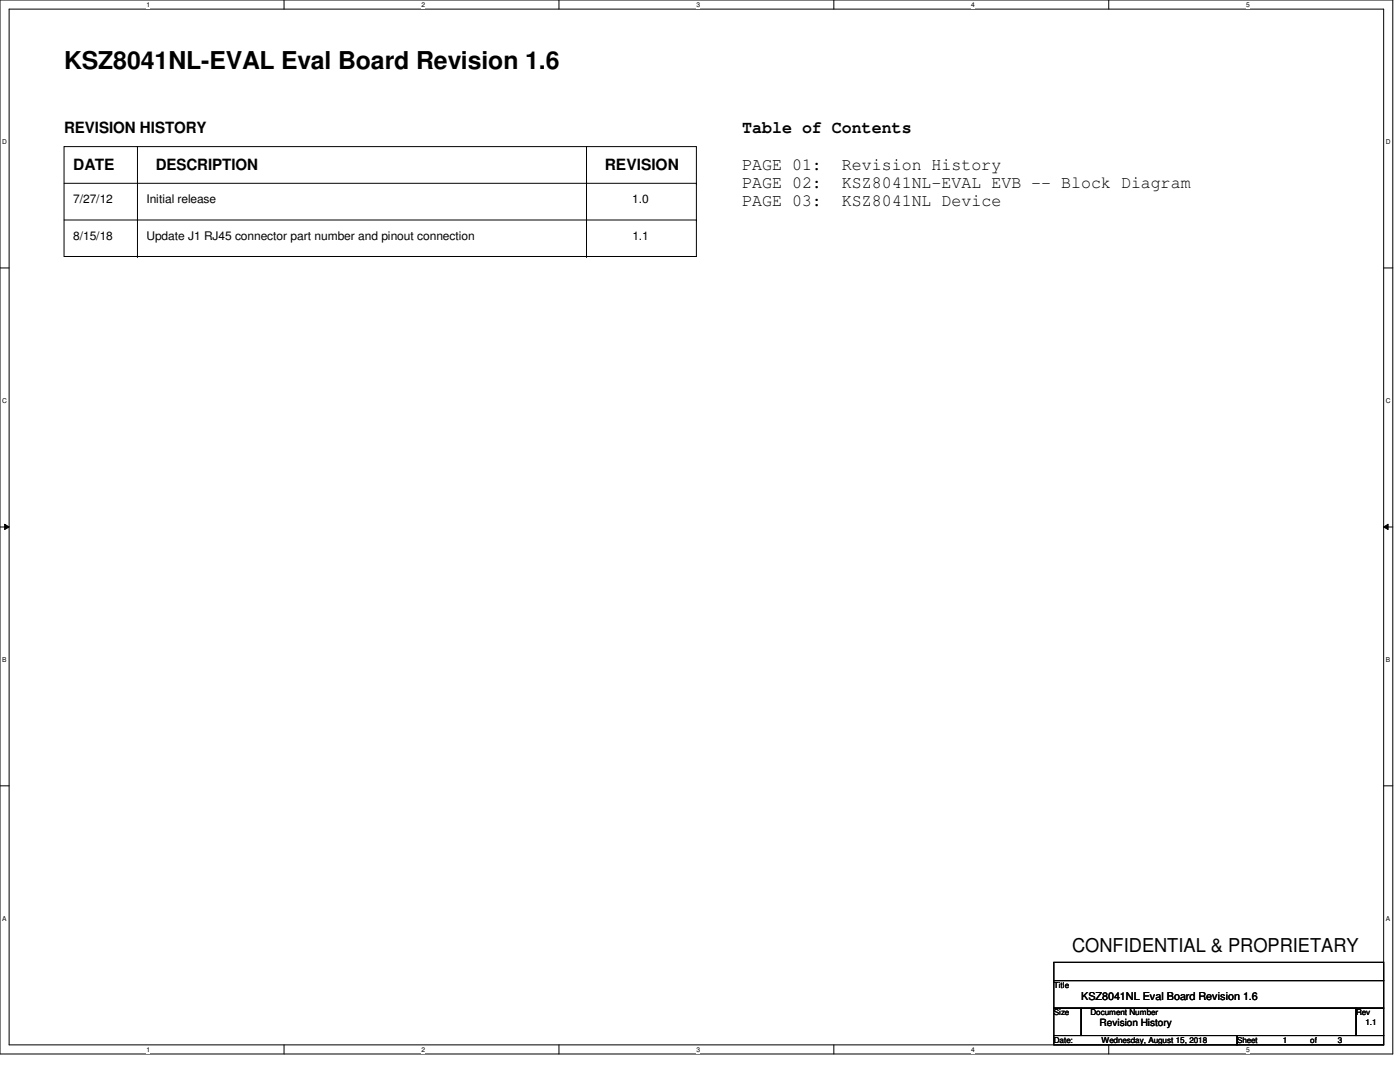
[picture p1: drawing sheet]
<svg xmlns="http://www.w3.org/2000/svg" width="279mm" height="216mm" viewBox="0 0 279 216" stroke-linecap="round" stroke-linejoin="round" font-family="sans-serif">
<defs><g id="words">
<text font-size="4.9" x="12.8" y="13.7">KSZ8041NL-EVAL Eval Board Revision 1.6</text>
<text font-size="3.8" x="214" y="189.9">CONFIDENTIAL &amp; PROPRIETARY</text>
<g font-size="3.5">
<text x="148.1" y="26.6">Table of Contents</text>
<text x="148.1" y="33.8">PAGE 01:</text>
<text x="168" y="33.8">Revision History</text>
<text x="148.1" y="37.5">PAGE 02:</text>
<text x="148.1" y="41.1">PAGE 03:</text>
<text x="168" y="37.5">KSZ8041NL-EVAL EVB -- Block Diagram</text>
<text x="168" y="41.1">KSZ8041NL Device</text>
</g>
<g font-size="3.1">
<text x="12.8" y="26.6">REVISION HISTORY</text>
<text x="14.6" y="34">DATE</text>
<text x="31.1" y="34">DESCRIPTION</text>
<text x="120.7" y="34">REVISION</text>
</g>
<g font-size="2.4">
<text x="14.6" y="40.6">7/27/12</text>
<text x="29.3" y="40.6">Initial release</text>
<text x="126.2" y="40.6">1.0</text>
<text x="14.6" y="47.9">8/15/18</text>
<text x="29.3" y="47.9">Update J1 RJ45 connector part number and pinout connection</text>
<text x="126.2" y="47.9">1.1</text>
</g>
<text font-size="2.2" x="215.8" y="199.5">KSZ8041NL Eval Board Revision 1.6</text>
<text font-size="2" x="219.5" y="204.8">Revision History</text>
<g font-size="1.6">
<text x="210.3" y="197.1">Title</text>
<text x="210.3" y="202.6">Size</text>
<text x="217.6" y="202.6">Document Number</text>
<text x="270.6" y="202.6">Rev</text>
<text x="210.3" y="208.1">Date:</text>
<text x="219.8" y="208.1">Wednesday, August 15, 2018</text>
<text x="246.9" y="208.1">Sheet</text>
<text x="256" y="208.1">1</text>
<text x="261.5" y="208.1">of</text>
<text x="267" y="208.1">3</text>
<text x="272.5" y="204.4">1.1</text>
</g>
<g font-size="1.3">
<text x="29.3" y="1.4">1</text>
<text x="84.1" y="1.4">2</text>
<text x="139" y="1.4">3</text>
<text x="193.8" y="1.4">4</text>
<text x="248.7" y="1.4">5</text>
<text x=".5" y="28.8">D</text>
<text x="276.6" y="28.8">D</text>
<text x=".5" y="80.5">C</text>
<text x="276.6" y="80.5">C</text>
<text x=".5" y="132.2">B</text>
<text x="276.6" y="132.2">B</text>
<text x=".5" y="183.8">A</text>
<text x="276.6" y="183.8">A</text>
<text x="29.3" y="209.9">1</text>
<text x="84.1" y="209.9">2</text>
<text x="139" y="209.9">3</text>
<text x="193.8" y="209.9">4</text>
<text x="248.7" y="209.9">5</text>
</g>
</g></defs>
<path d="M0 0h278v210.3h-278zM1.8 1.8h274.3v206.7h-274.3z" fill="none" stroke="#000" stroke-width=".2"/>
<g fill="#fff">
<path d="M29.3 .2h.7v1.5h-.7z"/>
<path d="M29.3 208.7h.7v1.5h-.7z"/>
</g>
<path d="M56.7 0v1.8M56.7 208.5v1.8" fill="none" stroke="#000" stroke-width=".2"/>
<g fill="#fff">
<path d="M84.1 .2h.7v1.5h-.7z"/>
<path d="M84.1 208.7h.7v1.5h-.7z"/>
</g>
<path d="M111.5 0v1.8M111.5 208.5v1.8" fill="none" stroke="#000" stroke-width=".2"/>
<g fill="#fff">
<path d="M139 .2h.7v1.5h-.7z"/>
<path d="M139 208.7h.7v1.5h-.7z"/>
</g>
<path d="M166.4 0v1.8M166.4 208.5v1.8" fill="none" stroke="#000" stroke-width=".2"/>
<g fill="#fff">
<path d="M193.8 .2h.8v1.5h-.8z"/>
<path d="M193.8 208.7h.8v1.5h-.8z"/>
</g>
<path d="M221.3 0v1.8M221.3 208.5v1.8" fill="none" stroke="#000" stroke-width=".2"/>
<g fill="#fff">
<path d="M248.7 .2h.7v1.5h-.7z"/>
<path d="M248.7 208.7h.7v1.5h-.7z"/>
<path d="M.5 27.6h.9v1.5h-.9z"/>
<path d="M276.6 27.6h.9v1.5h-.9z"/>
<path d="M.5 79.3h.9v1.5h-.9z"/>
<path d="M276.6 79.3h.9v1.5h-.9z"/>
</g>
<path d="M0 53.5h1.8M276.1 53.5h1.9" fill="none" stroke="#000" stroke-width=".2"/>
<g fill="#fff">
<path d="M.5 131h.8v1.5h-.8z"/>
<path d="M276.6 131h.9v1.5h-.9z"/>
</g>
<path d="M0 105.2h1.8M.9 104.6l.9 .6-.9 .5zM276.1 105.2l.9-.6v1.1zM276.1 105.2h1.9" fill="none" stroke="#000" stroke-width=".2"/>
<path d="M.9 104.6l.9 .6-.9 .5zM276.1 105.2l.9-.6v1.1z" fill="#000"/>
<g fill="#fff">
<path d="M.5 182.6h.8v1.5h-.8z"/>
<path d="M276.6 182.6h.9v1.5h-.9z"/>
</g>
<g fill="none" stroke="#000" stroke-width=".2">
<path d="M12.8 29.3h126.2v21.9h-126.2zM12.8 36.6h126.2M27.4 29.3v21.9M117.1 29.3v21.9M139 36.6h.1M12.8 43.9h126.2M27.4 51.2h.1M117.1 51.2h.1M139 43.9h.1M0 156.8h1.8M276.1 156.8h1.9M210.3 192h65.8v3.7h-65.8z"/>
<path d="M210.3 195.7h65.8v5.5h-65.8zM210.3 201.2h5.5v5.4h-5.5zM210.3 206.6h36.6v1.9h-36.6zM215.8 201.2h54.8v5.4h-54.8zM246.9 206.6h29.2v1.9h-29.2zM270.6 201.2h5.5v5.4h-5.5z"/>
</g>
<use href="#words"/>
</svg>
